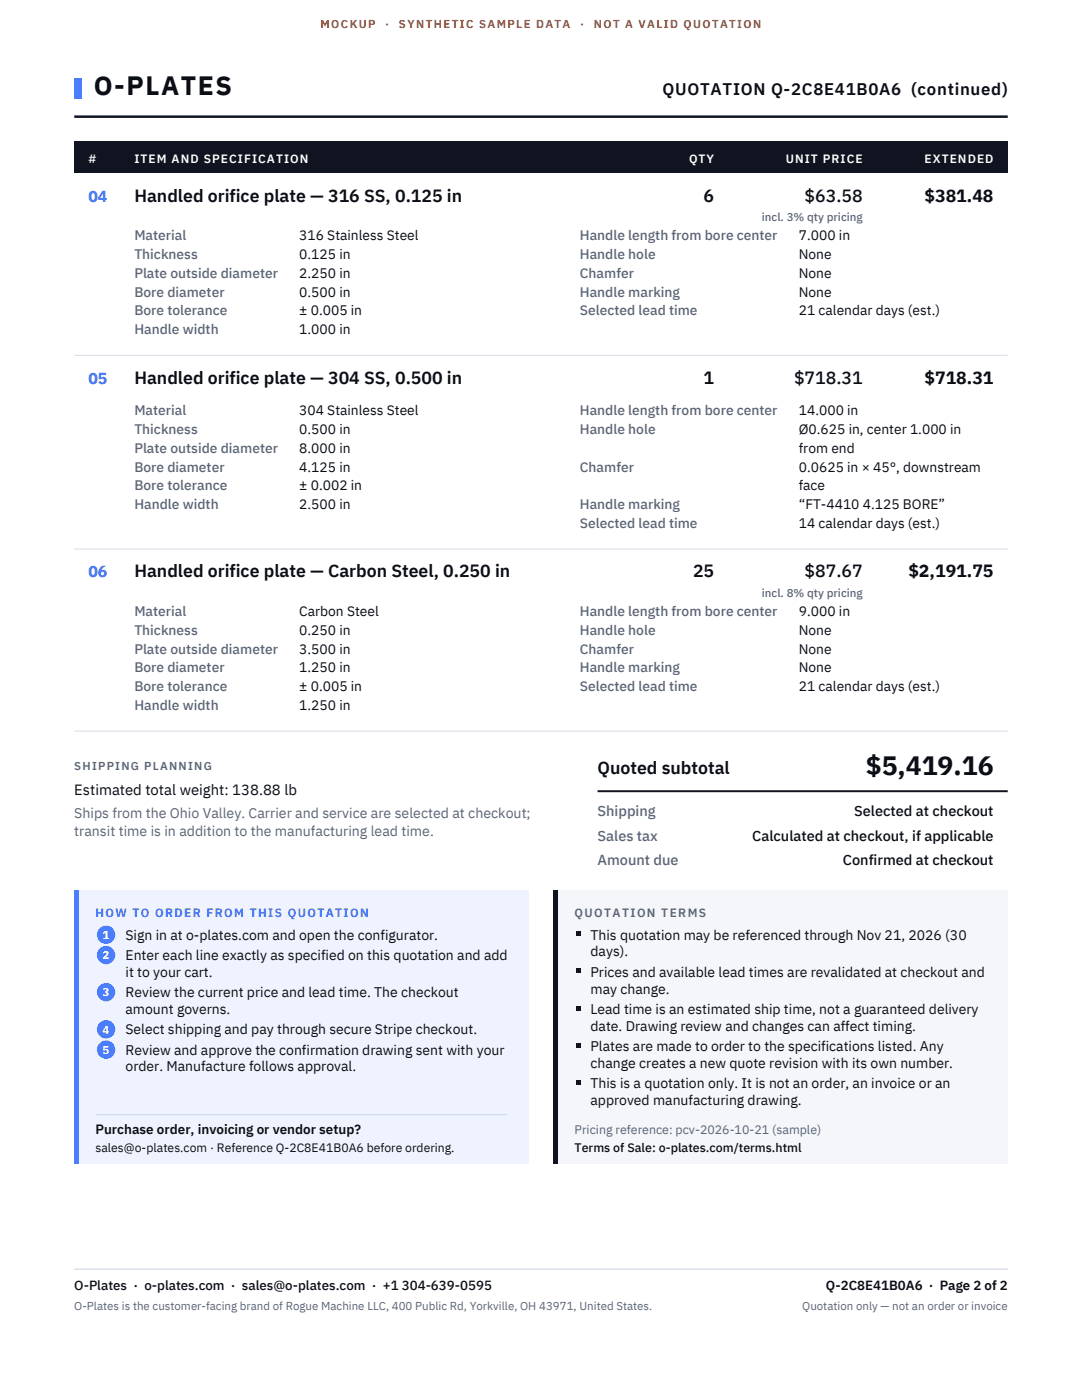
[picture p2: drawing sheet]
<svg xmlns="http://www.w3.org/2000/svg" width="216mm" height="279mm" viewBox="0 0 216 279" stroke-linecap="round" stroke-linejoin="round" font-family="sans-serif">
<defs><g id="words">
<g font-size="5.3" fill="#0b0e14">
<text x="18.7" y="19.1">O-PLATES</text>
<text x="172.7" y="154.7">$5,419.16</text>
</g>
<g font-size="3.5" fill="#0b0e14">
<text x="26.8" y="40.2">Handled orifice plate — 316 SS, 0.125 in</text>
<text x="140.4" y="40.2">6</text>
<text x="160.6" y="40.2">$63.58</text>
<text x="184.5" y="40.2">$381.48</text>
<text x="26.8" y="76.6">Handled orifice plate — 304 SS, 0.500 in</text>
<text x="140.4" y="76.6">1</text>
<text x="158.4" y="76.6">$718.31</text>
<text x="184.5" y="76.6">$718.31</text>
<text x="26.8" y="115.2">Handled orifice plate — Carbon Steel, 0.250 in</text>
<text x="138.3" y="115.2">25</text>
<text x="160.6" y="115.2">$87.67</text>
<text x="181.3" y="115.2">$2,191.75</text>
<text x="119.2" y="154.4">Quoted subtotal</text>
</g>
<text font-size="3.4" fill="#0b0e14" x="132.2" y="19.1">QUOTATION Q-2C8E41B0A6 (continued)</text>
<g font-size="3.2" fill="#2a55d6">
<text x="17.6" y="40.2">04</text>
<text x="17.6" y="76.6">05</text>
<text x="17.6" y="115.2">06</text>
</g>
<text font-size="3" fill="#0b0e14" x="14.8" y="158.6">Estimated total weight: 138.88 lb</text>
<g font-size="2.9" fill="#5a6578">
<text x="119.2" y="162.8">Shipping</text>
<text x="119.2" y="167.8">Sales tax</text>
<text x="119.2" y="172.7">Amount due</text>
</g>
<g font-size="2.9" fill="#0b0e14">
<text x="150.1" y="167.8">Calculated at checkout, if applicable</text>
<text x="170.4" y="162.8">Selected at checkout</text>
<text x="168.2" y="172.7">Confirmed at checkout</text>
</g>
<g font-size="2.8" fill="#5a6578">
<text x="26.8" y="48">Material</text>
<text x="115.7" y="48">Handle length from bore center</text>
<text x="26.8" y="51.7">Thickness</text>
<text x="115.7" y="51.7">Handle hole</text>
<text x="26.8" y="55.5">Plate outside diameter</text>
<text x="26.8" y="59.2">Bore diameter</text>
<text x="115.7" y="55.5">Chamfer</text>
<text x="115.7" y="59.2">Handle marking</text>
<text x="26.8" y="62.9">Bore tolerance</text>
<text x="115.7" y="62.9">Selected lead time</text>
<text x="26.8" y="66.7">Handle width</text>
<text x="26.8" y="82.9">Material</text>
<text x="115.7" y="82.9">Handle length from bore center</text>
<text x="26.8" y="86.6">Thickness</text>
<text x="115.7" y="86.6">Handle hole</text>
<text x="26.8" y="90.4">Plate outside diameter</text>
<text x="26.8" y="94.1">Bore diameter</text>
<text x="115.7" y="94.1">Chamfer</text>
<text x="26.8" y="97.9">Bore tolerance</text>
<text x="26.8" y="101.6">Handle width</text>
<text x="115.7" y="101.6">Handle marking</text>
<text x="115.7" y="105.3">Selected lead time</text>
<text x="26.8" y="123">Material</text>
<text x="115.7" y="123">Handle length from bore center</text>
<text x="26.8" y="126.7">Thickness</text>
<text x="26.8" y="130.5">Plate outside diameter</text>
<text x="115.7" y="126.7">Handle hole</text>
<text x="115.7" y="130.5">Chamfer</text>
<text x="26.8" y="134.2">Bore diameter</text>
<text x="26.8" y="137.9">Bore tolerance</text>
<text x="115.7" y="134.2">Handle marking</text>
<text x="115.7" y="137.9">Selected lead time</text>
<text x="26.8" y="141.7">Handle width</text>
<text x="14.8" y="163.2">Ships from the Ohio Valley. Carrier and service are selected at checkout;</text>
<text x="14.8" y="166.9">transit time is in addition to the manufacturing lead time.</text>
</g>
<g font-size="2.8" fill="#0b0e14">
<text x="59.7" y="48">316 Stainless Steel</text>
<text x="159.4" y="48">7.000 in</text>
<text x="59.7" y="51.7">0.125 in</text>
<text x="159.4" y="51.7">None</text>
<text x="59.7" y="55.5">2.250 in</text>
<text x="59.7" y="59.2">0.500 in</text>
<text x="159.4" y="55.5">None</text>
<text x="159.4" y="59.2">None</text>
<text x="59.7" y="62.9">± 0.005 in</text>
<text x="159.4" y="62.9">21 calendar days (est.)</text>
<text x="59.7" y="66.7">1.000 in</text>
<text x="59.7" y="82.9">304 Stainless Steel</text>
<text x="159.4" y="82.9">14.000 in</text>
<text x="59.7" y="86.6">0.500 in</text>
<text x="159.4" y="86.6">Ø0.625 in, center 1.000 in</text>
<text x="59.7" y="90.4">8.000 in</text>
<text x="59.7" y="94.1">4.125 in</text>
<text x="159.4" y="90.4">from end</text>
<text x="159.4" y="94.1">0.0625 in × 45°, downstream</text>
<text x="59.7" y="97.9">± 0.002 in</text>
<text x="59.7" y="101.6">2.500 in</text>
<text x="159.4" y="97.9">face</text>
<text x="159.4" y="101.6">“FT-4410 4.125 BORE”</text>
<text x="159.4" y="105.3">14 calendar days (est.)</text>
<text x="59.7" y="123">Carbon Steel</text>
<text x="159.4" y="123">9.000 in</text>
<text x="59.7" y="126.7">0.250 in</text>
<text x="59.7" y="130.5">3.500 in</text>
<text x="159.4" y="126.7">None</text>
<text x="159.4" y="130.5">None</text>
<text x="59.7" y="134.2">1.250 in</text>
<text x="59.7" y="137.9">± 0.005 in</text>
<text x="159.4" y="134.2">None</text>
<text x="159.4" y="137.9">21 calendar days (est.)</text>
<text x="59.7" y="141.7">1.250 in</text>
<text x="25" y="187.5">Sign in at o-plates.com and open the configurator.</text>
<text x="25" y="191.6">Enter each line exactly as specified on this quotation and add</text>
<text x="117.8" y="187.5">This quotation may be referenced through Nov 21, 2026 (30</text>
<text x="117.8" y="190.9">days).</text>
<text x="25" y="194.9">it to your cart.</text>
<text x="117.8" y="194.9">Prices and available lead times are revalidated at checkout and</text>
<text x="25" y="199">Review the current price and lead time. The checkout</text>
<text x="25" y="202.4">amount governs.</text>
<text x="117.8" y="198.3">may change.</text>
<text x="117.8" y="202.4">Lead time is an estimated ship time, not a guaranteed delivery</text>
<text x="25" y="206.4">Select shipping and pay through secure Stripe checkout.</text>
<text x="117.8" y="205.7">date. Drawing review and changes can affect timing.</text>
<text x="117.8" y="209.8">Plates are made to order to the specifications listed. Any</text>
<text x="25" y="210.5">Review and approve the confirmation drawing sent with your</text>
<text x="25" y="213.8">order. Manufacture follows approval.</text>
<text x="117.8" y="213.1">change creates a new quote revision with its own number.</text>
<text x="117.8" y="217.2">This is a quotation only. It is not an order, an invoice or an</text>
<text x="117.8" y="220.5">approved manufacturing drawing.</text>
</g>
<text font-size="2.7" fill="#0b0e14" x="19" y="226.3">Purchase order, invoicing or vendor setup?</text>
<g font-size="2.6" fill="#0b0e14">
<text x="14.8" y="257.5">O-Plates · o-plates.com · sales@o-plates.com · +1 304-639-0595</text>
<text x="164.8" y="257.5">Q-2C8E41B0A6 · Page 2 of 2</text>
</g>
<text font-size="2.5" fill="#5a6578" x="114.7" y="226.3">Pricing reference: pcv-2026-10-21 (sample)</text>
<text font-size="2.5" fill="#0b0e14" x="114.7" y="229.9">Terms of Sale: o-plates.com/terms.html</text>
<g font-size="2.4" fill="#fff">
<text x="17.6" y="32.5">#</text>
<text x="26.8" y="32.5">ITEM AND SPECIFICATION</text>
<text x="137.5" y="32.5">QTY</text>
<text x="156.8" y="32.5">UNIT PRICE</text>
<text x="184.5" y="32.5">EXTENDED</text>
</g>
<text font-size="2.4" fill="#2a55d6" x="19" y="183">HOW TO ORDER FROM THIS QUOTATION</text>
<text font-size="2.4" fill="#5a6578" x="114.7" y="183">QUOTATION TERMS</text>
<text font-size="2.4" fill="#0b0e14" x="19" y="229.9">sales@o-plates.com · Reference Q-2C8E41B0A6 before ordering.</text>
<g font-size="2.3" fill="#c2410c">
<text x="64" y="5.6">MOCKUP</text>
<text x="76.9" y="5.6">·</text>
<text x="79.6" y="5.6">SYNTHETIC SAMPLE DATA</text>
<text x="115.7" y="5.6">·</text>
<text x="118.5" y="5.6">NOT A VALID QUOTATION</text>
</g>
<g font-size="2.3" fill="#5a6578">
<text x="152" y="44.1">incl. 3% qty pricing</text>
<text x="152" y="119.1">incl. 8% qty pricing</text>
<text x="14.8" y="153.7">SHIPPING PLANNING</text>
<text x="14.8" y="261.4">O-Plates is the customer-facing brand of Rogue Machine LLC, 400 Public Rd, Yorkville, OH 43971, United States.</text>
<text x="160.1" y="261.4">Quotation only — not an order or invoice</text>
</g>
<g font-size="2.3" fill="#fff">
<text x="20.5" y="187.4">1</text>
<text x="20.5" y="191.5">2</text>
<text x="20.5" y="198.9">3</text>
<text x="20.5" y="206.3">4</text>
<text x="20.5" y="210.3">5</text>
</g>
</g></defs>
<path d="M14.8 15.6h1.4v4.2h-1.4z" fill-rule="evenodd" fill="#4b7dff"/>
<path d="M14.8 23.3h186.3" fill="none" stroke="#0f1420" stroke-width=".49"/>
<path d="M14.8 28.2h186.3v6.4h-186.3z" fill-rule="evenodd" fill="#0f1420"/>
<path d="M14.8 70.9h186.3M14.8 109.6h186.3M14.8 145.9h186.3" fill="none" stroke="#d8dee8" stroke-width=".21"/>
<path d="M119.2 157.9h81.9" fill="none" stroke="#0f1420" stroke-width=".39"/>
<path d="M14.8 177.7h90.7v54.6h-90.7z" fill-rule="evenodd" fill="#eef3ff"/>
<g fill="#4b7dff">
<path d="M14.8 177.7h.9v54.6h-.9z" fill-rule="evenodd"/>
<circle cx="21.2" cy="186.5" r="1.83"/>
<circle cx="21.2" cy="190.6" r="1.83"/>
<circle cx="21.2" cy="198" r="1.83"/>
<circle cx="21.2" cy="205.4" r="1.83"/>
<circle cx="21.2" cy="209.5" r="1.83"/>
</g>
<path d="M19 222.5h82.2" fill="none" stroke="#c9d6fb" stroke-width=".21"/>
<path d="M110.4 177.7h90.7v54.6h-90.7z" fill-rule="evenodd" fill="#f4f6fa"/>
<g fill="#0f1420">
<path d="M110.4 177.7h.9v54.6h-.9z" fill-rule="evenodd"/>
<path d="M115 185.9h.9v.9h-.9z" fill-rule="evenodd"/>
<path d="M115 193.3h.9v.9h-.9z" fill-rule="evenodd"/>
<path d="M115 200.7h.9v.9h-.9z" fill-rule="evenodd"/>
<path d="M115 208.1h.9v1h-.9z" fill-rule="evenodd"/>
<path d="M115 215.5h.9v1h-.9z" fill-rule="evenodd"/>
</g>
<path d="M14.8 253.3h186.3" fill="none" stroke="#d8dee8" stroke-width=".28"/>
<use href="#words"/>
</svg>
